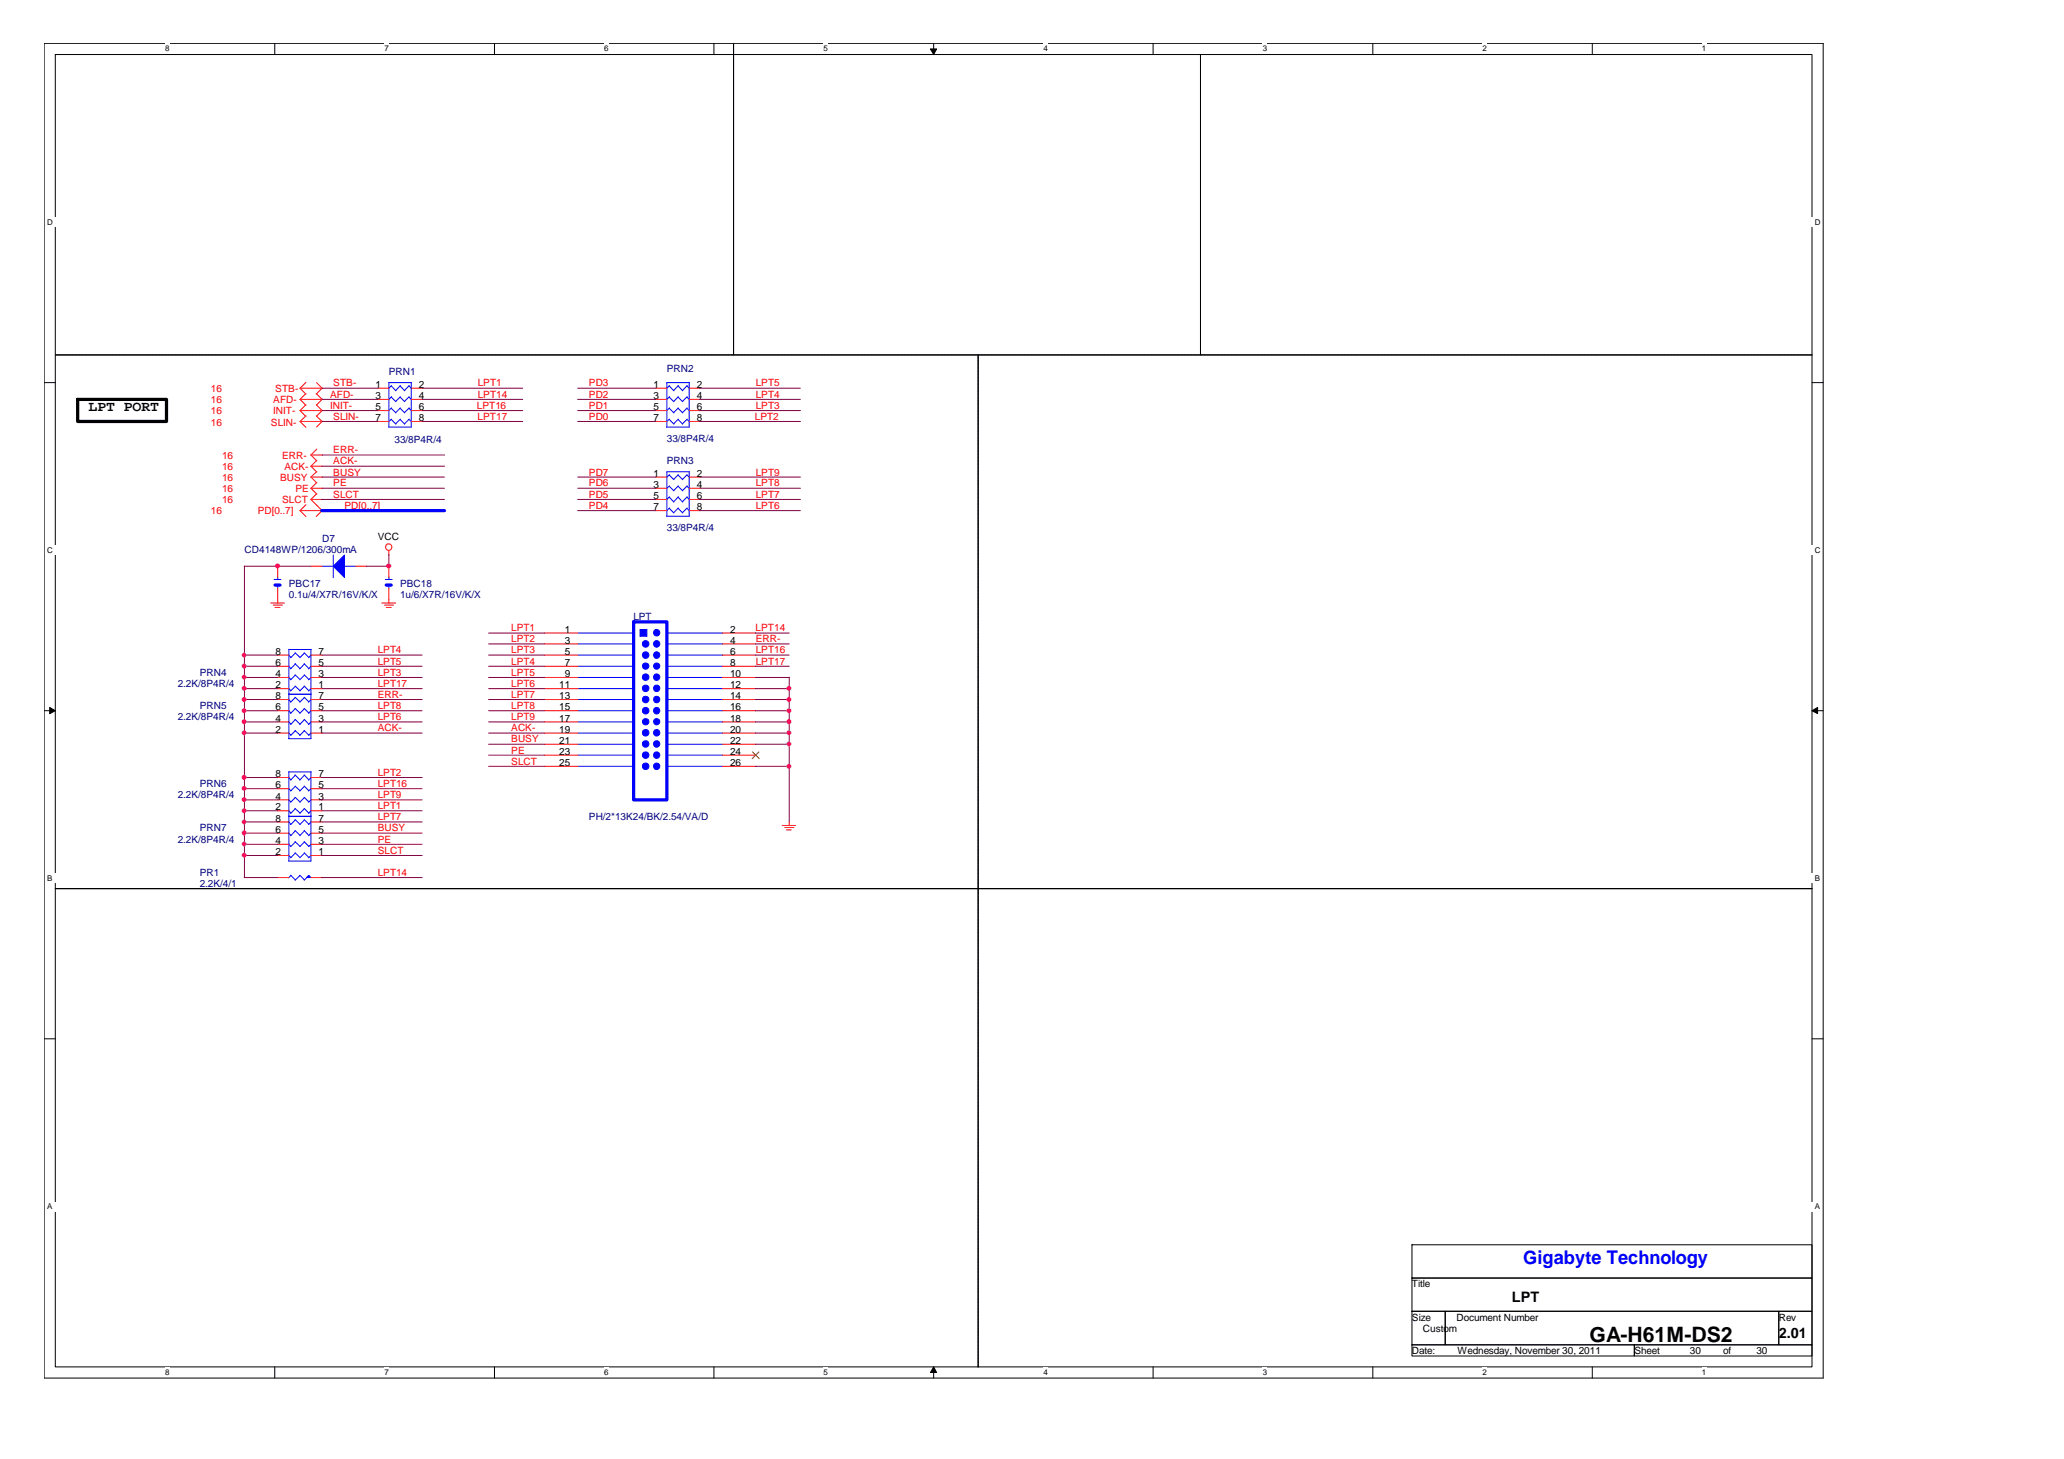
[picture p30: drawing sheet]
<svg xmlns="http://www.w3.org/2000/svg" width="297mm" height="210mm" viewBox="0 0 297 210" stroke-linecap="round" stroke-linejoin="round" font-family="sans-serif">
<defs><g id="words">
<text font-size="3" x="228.8" y="193.1">GA-H61M-DS2</text>
<text font-size="2.7" fill="#00f" x="219.2" y="181.9">Gigabyte Technology</text>
<g font-size="2.1">
<text x="12.7" y="59.2">LPT PORT</text>
<text x="217.6" y="187.4">LPT</text>
<text x="256" y="192.5">2.01</text>
</g>
<g font-size="1.4" fill="#000080">
<text x="56" y="54">PRN1</text>
<text x="96" y="53.5">PRN2</text>
<text x="56.8" y="63.8">33/8P4R/4</text>
<text x="96" y="63.6">33/8P4R/4</text>
<text x="96" y="66.8">PRN3</text>
<text x="46.4" y="78">D7</text>
<text x="96" y="76.4">33/8P4R/4</text>
<text x="35.2" y="79.6">CD4148WP/1206/300mA</text>
<text x="41.6" y="84.4">PBC17</text>
<text x="41.6" y="86">0.1u/4/X7R/16V/K/X</text>
<text x="57.6" y="84.4">PBC18</text>
<text x="57.6" y="86">1u/6/X7R/16V/K/X</text>
<text x="91.2" y="89.2">LPT</text>
<text x="25.6" y="98.8">2.2K/8P4R/4</text>
<text x="28.7" y="97.2">PRN4</text>
<text x="28.7" y="102">PRN5</text>
<text x="25.6" y="103.6">2.2K/8P4R/4</text>
<text x="28.7" y="113.2">PRN6</text>
<text x="25.6" y="114.8">2.2K/8P4R/4</text>
<text x="28.7" y="119.6">PRN7</text>
<text x="84.8" y="118">PH/2*13K24/BK/2.54/VA/D</text>
<text x="25.6" y="121.2">2.2K/8P4R/4</text>
<text x="28.7" y="126">PR1</text>
<text x="28.7" y="127.6">2.2K/4/1</text>
</g>
<g font-size="1.4" fill="#f00">
<text x="30.4" y="58">16</text>
<text x="30.4" y="59.6">16</text>
<text x="30.4" y="56.4">16</text>
<text x="39.3" y="58">AFD-</text>
<text x="39.3" y="59.6">INIT-</text>
<text x="39.6" y="56.4">STB-</text>
<text x="47.5" y="57.2">AFD-</text>
<text x="47.5" y="58.8">INIT-</text>
<text x="48" y="55.6">STB-</text>
<text x="68.6" y="58.8">LPT16</text>
<text x="68.7" y="57.2">LPT14</text>
<text x="68.8" y="55.6">LPT1</text>
<text x="84.8" y="58.8">PD1</text>
<text x="84.8" y="55.6">PD3</text>
<text x="84.8" y="57.2">PD2</text>
<text x="108.8" y="58.8">LPT3</text>
<text x="108.8" y="55.6">LPT5</text>
<text x="108.8" y="57.2">LPT4</text>
<text x="30.4" y="61.2">16</text>
<text x="39" y="61.2">SLIN-</text>
<text x="48" y="65.2">ERR-</text>
<text x="48" y="60.4">SLIN-</text>
<text x="68.7" y="60.4">LPT17</text>
<text x="84.8" y="60.4">PD0</text>
<text x="108.6" y="60.4">LPT2</text>
<text x="32" y="69.2">16</text>
<text x="32" y="67.6">16</text>
<text x="32" y="70.8">16</text>
<text x="32" y="66">16</text>
<text x="40.3" y="69.2">BUSY</text>
<text x="40.6" y="66">ERR-</text>
<text x="40.9" y="67.6">ACK-</text>
<text x="42.5" y="70.8">PE</text>
<text x="48" y="66.8">ACK-</text>
<text x="48" y="68.4">BUSY</text>
<text x="48" y="70">PE</text>
<text x="48" y="71.6">SLCT</text>
<text x="84.8" y="68.4">PD7</text>
<text x="84.8" y="70">PD6</text>
<text x="84.8" y="71.6">PD5</text>
<text x="108.8" y="71.6">LPT7</text>
<text x="108.8" y="68.4">LPT9</text>
<text x="108.8" y="70">LPT8</text>
<text x="30.4" y="74">16</text>
<text x="32" y="72.4">16</text>
<text x="37.1" y="74">PD[0..7]</text>
<text x="40.6" y="72.4">SLCT</text>
<text x="49.6" y="73.2">PD[0..7]</text>
<text x="84.8" y="73.2">PD4</text>
<text x="108.8" y="73.2">LPT6</text>
<text x="54.4" y="95.6">LPT5</text>
<text x="54.4" y="94">LPT4</text>
<text x="73.6" y="92.4">LPT2</text>
<text x="73.6" y="90.8">LPT1</text>
<text x="73.6" y="94">LPT3</text>
<text x="73.6" y="95.6">LPT4</text>
<text x="108.8" y="90.8">LPT14</text>
<text x="108.8" y="92.4">ERR-</text>
<text x="108.8" y="94">LPT16</text>
<text x="108.8" y="95.6">LPT17</text>
<text x="54.4" y="97.2">LPT3</text>
<text x="54.4" y="98.8">LPT17</text>
<text x="54.4" y="102">LPT8</text>
<text x="54.4" y="100.4">ERR-</text>
<text x="73.6" y="97.2">LPT5</text>
<text x="73.6" y="100.4">LPT7</text>
<text x="73.6" y="98.8">LPT6</text>
<text x="73.6" y="102">LPT8</text>
<text x="54.4" y="103.6">LPT6</text>
<text x="54.4" y="105.2">ACK-</text>
<text x="73.6" y="105.2">ACK-</text>
<text x="73.6" y="103.6">LPT9</text>
<text x="73.6" y="106.8">BUSY</text>
<text x="54.4" y="113.2">LPT16</text>
<text x="54.4" y="111.6">LPT2</text>
<text x="73.6" y="108.4">PE</text>
<text x="73.6" y="110">SLCT</text>
<text x="54.4" y="118">LPT7</text>
<text x="54.4" y="114.8">LPT9</text>
<text x="54.4" y="119.6">BUSY</text>
<text x="54.4" y="116.4">LPT1</text>
<text x="54.4" y="121.2">PE</text>
<text x="54.4" y="126">LPT14</text>
<text x="54.4" y="122.8">SLCT</text>
</g>
<g font-size="1.4">
<text x="54.1" y="55.8">1</text>
<text x="54.1" y="57.4">3</text>
<text x="54.1" y="59">5</text>
<text x="60.3" y="55.8">2</text>
<text x="60.3" y="57.4">4</text>
<text x="60.3" y="59">6</text>
<text x="94.1" y="55.8">1</text>
<text x="94.1" y="57.4">3</text>
<text x="94.1" y="59">5</text>
<text x="100.3" y="55.8">2</text>
<text x="100.3" y="57.4">4</text>
<text x="100.3" y="59">6</text>
<text x="54.1" y="60.6">7</text>
<text x="60.3" y="60.6">8</text>
<text x="94.1" y="60.6">7</text>
<text x="100.3" y="60.6">8</text>
<text x="94.1" y="68.6">1</text>
<text x="94.1" y="70.2">3</text>
<text x="94.1" y="71.8">5</text>
<text x="100.3" y="68.6">2</text>
<text x="100.3" y="70.2">4</text>
<text x="100.3" y="71.8">6</text>
<text x="54.4" y="77.7">VCC</text>
<text x="94.1" y="73.4">7</text>
<text x="100.3" y="73.4">8</text>
<text x="39.7" y="95.8">6</text>
<text x="39.7" y="94.2">8</text>
<text x="45.8" y="95.8">5</text>
<text x="45.8" y="94.2">7</text>
<text x="81.3" y="91">1</text>
<text x="81.3" y="92.6">3</text>
<text x="81.3" y="94.2">5</text>
<text x="81.3" y="95.8">7</text>
<text x="105.1" y="91">2</text>
<text x="105.1" y="92.6">4</text>
<text x="105.1" y="94.2">6</text>
<text x="105.1" y="95.8">8</text>
<text x="39.7" y="99">2</text>
<text x="39.7" y="97.4">4</text>
<text x="39.7" y="100.6">8</text>
<text x="45.8" y="99">1</text>
<text x="45.8" y="97.4">3</text>
<text x="45.8" y="100.6">7</text>
<text x="80.5" y="99">11</text>
<text x="80.5" y="100.6">13</text>
<text x="81.3" y="97.4">9</text>
<text x="105.1" y="97.4">10</text>
<text x="105.1" y="99">12</text>
<text x="105.1" y="100.6">14</text>
<text x="39.7" y="105.4">2</text>
<text x="39.7" y="103.8">4</text>
<text x="39.7" y="102.2">6</text>
<text x="45.8" y="105.4">1</text>
<text x="45.8" y="103.8">3</text>
<text x="45.8" y="102.2">5</text>
<text x="80.5" y="102.2">15</text>
<text x="80.5" y="103.8">17</text>
<text x="80.5" y="105.4">19</text>
<text x="80.5" y="107">21</text>
<text x="105.1" y="102.2">16</text>
<text x="105.1" y="103.8">18</text>
<text x="105.1" y="105.4">20</text>
<text x="105.1" y="107">22</text>
<text x="39.7" y="113.4">6</text>
<text x="39.7" y="111.8">8</text>
<text x="45.8" y="113.4">5</text>
<text x="45.8" y="111.8">7</text>
<text x="80.5" y="108.6">23</text>
<text x="80.5" y="110.2">25</text>
<text x="105.1" y="108.6">24</text>
<text x="105.1" y="110.2">26</text>
<text x="39.7" y="116.6">2</text>
<text x="39.7" y="115">4</text>
<text x="39.7" y="119.8">6</text>
<text x="39.7" y="118.2">8</text>
<text x="45.8" y="116.6">1</text>
<text x="45.8" y="115">3</text>
<text x="45.8" y="119.8">5</text>
<text x="45.8" y="118.2">7</text>
<text x="39.7" y="123">2</text>
<text x="39.7" y="121.4">4</text>
<text x="45.8" y="123">1</text>
<text x="45.8" y="121.4">3</text>
<text x="203.2" y="185.2">Title</text>
<text x="203.2" y="190">Size</text>
<text x="204.8" y="191.6">Custom</text>
<text x="209.6" y="190">Document Number</text>
<text x="256" y="190">Rev</text>
<text x="203.2" y="194.8">Date:</text>
<text x="209.8" y="194.8">Wednesday, November 30, 2011</text>
<text x="235.2" y="194.8">Sheet</text>
<text x="243.2" y="194.8">30</text>
<text x="248" y="194.8">of</text>
<text x="252.8" y="194.8">30</text>
</g>
<g font-size="1.1">
<text x="23.7" y="7.4">8</text>
<text x="55.3" y="7.4">7</text>
<text x="87" y="7.4">6</text>
<text x="118.5" y="7.4">5</text>
<text x="150.2" y="7.4">4</text>
<text x="181.7" y="7.4">3</text>
<text x="213.4" y="7.4">2</text>
<text x="244.9" y="7.4">1</text>
<text x="6.8" y="32.4">D</text>
<text x="261.2" y="32.4">D</text>
<text x="6.8" y="79.6">C</text>
<text x="261.2" y="79.6">C</text>
<text x="6.8" y="126.8">B</text>
<text x="261.2" y="126.8">B</text>
<text x="6.8" y="174">A</text>
<text x="261.2" y="174">A</text>
<text x="23.7" y="197.8">8</text>
<text x="55.3" y="197.8">7</text>
<text x="87" y="197.8">6</text>
<text x="118.5" y="197.8">5</text>
<text x="150.2" y="197.8">4</text>
<text x="181.7" y="197.8">3</text>
<text x="213.4" y="197.8">2</text>
<text x="244.9" y="197.8">1</text>
</g>
</g></defs>
<path d="M6.3 6.2h256.1v192.1h-256.1zM8 7.8h252.8v188.9h-252.8z" fill="none" stroke="#000" stroke-width=".14"/>
<g fill="#fff">
<path d="M23.7 6.3h.6v1.3h-.6z"/>
<path d="M23.7 196.7h.6v1.3h-.6z"/>
</g>
<path d="M39.5 6.2v1.6M39.5 196.7v1.6" fill="none" stroke="#000" stroke-width=".14"/>
<g fill="#fff">
<path d="M55.3 6.3h.6v1.3h-.6z"/>
<path d="M55.3 196.7h.6v1.3h-.6z"/>
</g>
<path d="M71.2 6.2v1.6M71.2 196.7v1.6" fill="none" stroke="#000" stroke-width=".14"/>
<g fill="#fff">
<path d="M87 6.3h.5v1.3h-.5z"/>
<path d="M87 196.7h.5v1.3h-.5z"/>
</g>
<path d="M102.7 6.2v1.6M102.7 196.7v1.6" fill="none" stroke="#000" stroke-width=".14"/>
<g fill="#fff">
<path d="M118.5 6.3h.6v1.3h-.6z"/>
<path d="M118.5 196.7h.6v1.3h-.6z"/>
</g>
<path d="M134.4 6.2v1.6M134.4 196.7v1.6" fill="none" stroke="#000" stroke-width=".14"/>
<path d="M133.9 7h.9l-.4 .8zM134.4 196.7l.4 .8h-.9z" fill="#000" stroke="#000" stroke-width=".14"/>
<g fill="#fff">
<path d="M150.2 6.3h.5v1.3h-.5z"/>
<path d="M150.2 196.7h.5v1.3h-.5z"/>
</g>
<path d="M165.9 6.2v1.6M165.9 196.7v1.6" fill="none" stroke="#000" stroke-width=".14"/>
<g fill="#fff">
<path d="M181.7 6.3h.6v1.3h-.6z"/>
<path d="M181.7 196.7h.6v1.3h-.6z"/>
</g>
<path d="M197.6 6.2v1.6M197.6 196.7v1.6" fill="none" stroke="#000" stroke-width=".14"/>
<g fill="#fff">
<path d="M213.4 6.3h.6v1.3h-.6z"/>
<path d="M213.4 196.7h.6v1.3h-.6z"/>
</g>
<path d="M229.2 6.2v1.6M229.2 196.7v1.6" fill="none" stroke="#000" stroke-width=".14"/>
<g fill="#fff">
<path d="M244.9 6.3h.6v1.3h-.6z"/>
<path d="M244.9 196.7h.6v1.3h-.6z"/>
<path d="M6.8 31.3h255.2v1.4h-255.2z"/>
<path d="M6.8 78.5h255.2v1.4h-255.2z"/>
</g>
<path d="M6.3 55h1.7M260.8 55h1.6" fill="none" stroke="#000" stroke-width=".14"/>
<path d="M6.8 125.7h255.1v1.4h-255.1z" fill="#fff"/>
<path d="M6.3 102.2h1.7M260.8 102.2h1.6" fill="none" stroke="#000" stroke-width=".14"/>
<path d="M7.2 101.8l.8 .4-.8 .5zM260.8 102.2l.8-.4v.9z" fill="#000" stroke="#000" stroke-width=".14"/>
<path d="M6.8 172.9h255.1v1.4h-255.1z" fill="#fff"/>
<g fill="none" stroke="#000" stroke-width=".14">
<path d="M105.6 6.2v44.9M172.8 7.8v43.3M8 51.1h252.8M140.8 51.1v145.6M8 127.9h252.8M6.3 149.5h1.7M260.8 149.5h1.6M203.2 179.1h57.6v4.8h-57.6zM203.2 183.9h57.6v4.8h-57.6zM203.2 188.7h4.8v4.8h-4.8zM203.2 193.5h32v1.6h-32zM208 188.7h48v4.8h-48z"/>
<path d="M235.2 193.5h25.6v1.6h-25.6zM256 188.7h4.8v4.8h-4.8z"/>
</g>
<path d="M11.2 57.5h12.8v3.1h-12.8z" fill="none" stroke="#000" stroke-width=".47"/>
<g fill="none" stroke="#f00" stroke-width=".14">
<path d="M43.2 57.5l.8 .8M43.2 59.1l.8 .8M43.2 55.9h3.2l-.9 .8M43.2 55.9l.8 .8M44 56.6l-.8 .9M44 58.2l-.8 .9M44 59.8l-.8 .8M44 55l-.8 .9M45.5 56.6l.9 .9h-3.2M45.5 58.2l.9 .9h-3.2M45.5 59.8l.9 .8h-3.2M45.6 55l.8 .9"/>
<path d="M46.4 57.4l-.8 .9M46.4 59l-.8 .9M54.4 57.5h1.6M54.4 59.1h1.6M54.4 55.9h1.6M59.2 57.5h1.5M59.2 59.1h1.5M59.2 55.9h1.5M94.4 57.5h1.6M94.4 59.1h1.6M94.4 55.9h1.6M99.2 57.5h1.6"/>
<path d="M99.2 59.1h1.6M99.2 55.9h1.6M43.2 73.5h3.2l-.9 .8M43.2 73.5l.8 .8M43.2 60.6l.8 .9M44 72.6l-.8 .9M44.7 71.9h1.7M44.7 71.9l1.7 1.6M44.7 70.2h1.7M44.7 70.2l.9 .9M44.7 68.6h1.7M44.7 68.6l.9 .9"/>
<path d="M44.7 67.1h1.7M44.7 67.1l.9 .8M44.7 65.5h1.7M44.7 65.5l.9 .8M45.6 71l-.9 .9M45.6 69.4l-.9 .8M45.6 67.8l-.9 .8M45.6 66.2l-.9 .9M45.6 64.6l-.9 .9M46.4 60.6l-.8 .8M54.4 60.6h1.6M56 79.2v.7"/>
<path d="M59.2 60.6h1.5M94.4 71.9h1.6M94.4 70.2h1.6M94.4 68.6h1.6M94.4 73.5h1.6M94.4 60.6h1.6M99.2 71.9h1.6M99.2 70.2h1.6M99.2 68.6h1.6M99.2 73.5h1.6M99.2 60.6h1.6M38.9 86.8h2"/>
<path d="M39.3 87.1h1.3M39.6 87.4h.7M40 81.5v1.6M40 84.6v2.2M40 99.1h1.6M40 97.5h1.6M40 95.9h1.6M40 94.2h1.6M44.7 99.1h1.7M44.7 97.5h1.7M44.7 95.9h1.7M44.7 94.2h1.7"/>
<path d="M44.7 81.5h1.7M51.2 81.5h1.5M54.9 86.8h2M55.3 87.1h1.3M55.6 87.4h.7M56 81.5v1.6M56 84.6v2.2M78.4 99.1h4.8M78.4 97.5h4.8M78.4 95.9h4.8M78.4 94.2h4.8M78.4 91.1h4.8"/>
<path d="M78.4 92.6h4.8M104 99.1h4.8M104 97.5h4.8M104 95.9h4.8M104 94.2h4.8M104 91.1h4.8M104 92.6h4.8M40 116.6h1.6M40 115.1h1.6M40 113.5h1.6M40 111.9h1.6M40 100.6h1.6"/>
<path d="M40 102.2h1.6M40 103.9h1.6M40 105.5h1.6M40 119.9h1.6M40 118.3h1.6M44.7 116.6h1.7M44.7 115.1h1.7M44.7 113.5h1.7M44.7 111.9h1.7M44.7 100.6h1.7M44.7 102.2h1.7M44.7 103.9h1.7"/>
<path d="M44.7 105.5h1.7M44.7 119.9h1.7M44.7 118.3h1.7M78.4 100.6h4.8M78.4 102.2h4.8M78.4 103.9h4.8M78.4 105.5h4.8M78.4 107.1h4.8M78.4 108.6h4.8M78.4 110.3h4.8M104 100.6h4.8M104 102.2h4.8"/>
<path d="M104 103.9h4.8M104 105.5h4.8M104 107.1h4.8M104 108.6h4.8M104 110.3h4.8M112.6 118.8h1.9M112.9 119.1h1.4M113.2 119.4h.7M113.6 118.3v.5M40 126.3h1.6M40 123.1h1.6M40 121.5h1.6"/>
<path d="M44.7 126.3h1.7M44.7 123.1h1.7M44.7 121.5h1.7"/>
<circle cx="55.9" cy="78.7" r=".46"/>
</g>
<g fill="none" stroke="#00f" stroke-width=".14">
<path d="M56.3 55.5l.7 .7M56.3 57.1l.7 .7M56.3 58.7l.7 .7M56.3 55.5l-.3 .4M56.3 57.1l-.3 .4M56.3 58.7l-.3 .4M57.6 55.5l.7 .7M57.6 57.1l.7 .7M57.6 58.7l.7 .7M57.6 55.5l-.7 .7M57.6 57.1l-.7 .7M57.6 58.7l-.7 .7"/>
<path d="M58.8 55.5l.4 .4M58.8 57.1l.4 .4M58.8 58.7l.4 .4M58.9 55.5l-.7 .7M58.9 57.1l-.7 .7M58.9 58.7l-.7 .7M59.2 55v6.5M59.2 55h-3.2v6.5M96.3 55.5l.7 .7M96.3 57.1l.7 .7M96.3 58.7l.7 .7M96.4 55.5l-.4 .4"/>
<path d="M96.4 57.1l-.4 .4M96.4 58.7l-.4 .4M97.6 55.5l.7 .7M97.6 57.1l.7 .7M97.6 58.7l.7 .7M97.6 55.5l-.7 .7M97.6 57.1l-.7 .7M97.6 58.7l-.7 .7M98.8 55.5l.4 .4M98.8 57.1l.4 .4M98.8 58.7l.4 .4M98.9 55.5l-.7 .7"/>
<path d="M98.9 57.1l-.7 .7M98.9 58.7l-.7 .7M99.2 55v6.5M99.2 55h-3.2v6.5M48 79.9v3.2M55.9 61.4h3.3M56.3 60.3l.7 .7M56.3 60.3l-.3 .3M57.6 60.3l.7 .7M57.6 60.3l-.7 .7M58.8 60.3l.4 .4M58.9 60.3l-.7 .7"/>
<path d="M95.9 61.4h3.3M95.9 74.3h3.3M96.3 60.3l.7 .7M96.3 68.3l.7 .7M96.3 69.9l.7 .7M96.3 71.5l.7 .7M96.3 73.1l.7 .7M96.4 71.5l-.4 .4M96.4 60.3l-.4 .3M96.4 68.3l-.4 .3M96.4 69.9l-.4 .3M96.4 73.1l-.4 .4"/>
<path d="M97.6 60.3l.7 .7M97.6 68.3l.7 .7M97.6 69.9l.7 .7M97.6 71.5l.7 .7M97.6 73.1l.7 .7M97.6 60.3l-.7 .7M97.6 68.3l-.7 .7M97.6 69.9l-.7 .7M97.6 71.5l-.7 .7M97.6 73.1l-.7 .7M98.8 60.3l.4 .4M98.8 68.3l.4 .4"/>
<path d="M98.8 69.9l.4 .4M98.8 71.5l.4 .4M98.8 73.1l.4 .4M98.9 60.3l-.7 .7M98.9 68.3l-.7 .7M98.9 69.9l-.7 .7M98.9 71.5l-.7 .7M98.9 73.1l-.7 .7M99.2 67.9v6.4M99.2 67.9h-3.2v6.4M39.5 83.4h.9M40 83v.4"/>
<path d="M40 84.1v.5M41.5 99.9h3.3M41.5 99l.4 .4M41.5 97.4l.4 .4M41.5 95.8l.4 .4M41.5 94.2l.4 .4M41.6 93.4v12.9M41.6 93.4h3.2M42.5 98.7l.7 .7M42.5 97.1l.7 .7M42.5 95.5l.7 .7M42.5 93.9l.7 .7"/>
<path d="M42.5 98.7l-.7 .7M42.5 97.1l-.7 .7M42.5 95.5l-.7 .7M42.5 94l-.7 .6M43.8 98.7l.6 .7M43.8 97.1l.6 .7M43.8 95.5l.6 .7M43.8 93.9l.6 .7M43.8 98.7l-.7 .7M43.8 97.1l-.7 .7M43.8 95.5l-.7 .7M43.8 94l-.7 .6"/>
<path d="M44.7 93.4v12.9h-3.2M44.7 99.1l-.3 .3M44.7 97.5l-.3 .3M44.7 95.9l-.3 .3M44.7 94.2l-.3 .4M46.3 81.5h1.7M49.5 81.5h1.7M55.5 83.4h.9M56 83v.4M56 84.1v.5M83.2 91.1h8M83.2 92.6h8"/>
<path d="M83.2 94.2h8M83.2 95.9h8M83.2 97.5h8M83.2 99.1h8M96 91.1h8M96 92.6h8M96 94.2h8M96 95.9h8M96 97.5h8M96 99.1h8M41.5 117.4h3.3M41.5 116.6l.4 .4"/>
<path d="M41.5 115l.4 .4M41.5 113.4l.4 .4M41.5 111.8l.4 .4M41.5 105.4l.4 .4M41.5 103.8l.4 .4M41.5 102.2l.4 .4M41.5 100.6l.4 .4M41.5 119.8l.4 .4M41.5 118.2l.4 .4M41.6 111v12.9M41.6 111.1h3.2M42.5 116.3l.7 .7"/>
<path d="M42.5 114.7l.7 .7M42.5 113.1l.7 .7M42.5 111.5l.7 .7M42.5 105.1l.7 .7M42.5 103.5l.7 .7M42.5 101.9l.7 .7M42.5 100.3l.7 .7M42.5 119.5l.7 .7M42.5 117.9l.7 .7M42.5 116.3l-.7 .7M42.5 114.7l-.7 .7M42.5 113.1l-.7 .7"/>
<path d="M42.5 111.5l-.7 .7M42.5 105.1l-.7 .7M42.5 103.5l-.7 .7M42.5 102l-.7 .6M42.5 100.3l-.7 .7M42.5 119.5l-.7 .7M42.5 118l-.7 .6M43.8 116.3l.6 .7M43.8 114.7l.6 .7M43.8 113.1l.6 .7M43.8 111.5l.6 .7M43.8 105.1l.6 .7"/>
<path d="M43.8 103.5l.6 .7M43.8 101.9l.6 .7M43.8 100.3l.6 .7M43.8 119.5l.6 .7M43.8 117.9l.6 .7M43.8 116.3l-.7 .7M43.8 114.7l-.7 .7M43.8 113.1l-.7 .7M43.8 111.5l-.7 .7M43.8 105.1l-.7 .7M43.8 103.5l-.7 .7M43.8 102l-.7 .6"/>
<path d="M43.8 100.3l-.7 .7M43.8 119.5l-.7 .7M43.8 118l-.7 .6M44.7 116.6l-.3 .4M44.7 115.1l-.3 .3M44.7 113.5l-.3 .3M44.7 111.9l-.3 .3M44.7 111v12.9h-3.2M44.7 105.5l-.3 .3M44.7 103.9l-.3 .3M44.7 102.2l-.3 .4M44.7 100.6l-.3 .4"/>
<path d="M44.7 119.9l-.3 .3M44.7 118.3l-.3 .3M83.2 100.6h8M83.2 102.2h8M83.2 103.9h8M83.2 105.5h8M83.2 107.1h8M83.2 108.6h8M83.2 110.3h8M96 100.6h8M96 102.2h8M96 103.9h8"/>
<path d="M96 105.5h8M96 107.1h8M96 108.6h8M96 110.3h8M41.5 123l.4 .4M41.5 121.4l.4 .4M41.8 125.9l.7 .7M41.9 126l-.4 .3M42.5 122.7l.7 .7M42.5 121.1l.7 .7M42.5 122.7l-.7 .7M42.5 121.1l-.7 .7"/>
<path d="M43.1 125.9l.7 .7M43.2 126l-.7 .6M43.8 122.7l.6 .7M43.8 121.1l.6 .7M43.8 122.7l-.7 .7M43.8 121.1l-.7 .7M44.4 126l-.6 .6M44.7 123.1l-.3 .3M44.7 121.5l-.3 .3"/>
</g>
<g fill="#00f" stroke="#00f" stroke-width=".14">
<path d="M44.1 126.3l.3-.3 .3 .3z" fill-rule="evenodd"/>
<path d="M49.6 79.9v3.2l-1.6-1.6z" fill-rule="evenodd"/>
<path d="M92.1 90.6h1v.9h-1z" fill-rule="evenodd"/>
<circle cx="94.5" cy="94.2" r=".46"/>
<circle cx="94.5" cy="95.8" r=".45"/>
<circle cx="94.5" cy="92.6" r=".46"/>
<circle cx="94.5" cy="91" r=".46"/>
<circle cx="94.5" cy="105.4" r=".46"/>
<circle cx="92.9" cy="105.4" r=".47"/>
<circle cx="92.9" cy="107" r=".47"/>
<circle cx="92.9" cy="108.6" r=".47"/>
<circle cx="92.9" cy="110.2" r=".47"/>
<circle cx="94.5" cy="107" r=".46"/>
<circle cx="94.5" cy="108.6" r=".46"/>
<circle cx="94.5" cy="110.2" r=".46"/>
<circle cx="92.9" cy="92.6" r=".47"/>
<circle cx="92.9" cy="94.2" r=".47"/>
<circle cx="92.9" cy="95.8" r=".46"/>
<circle cx="92.9" cy="97.4" r=".47"/>
<circle cx="92.9" cy="99" r=".47"/>
<circle cx="92.9" cy="100.6" r=".47"/>
<circle cx="92.9" cy="102.2" r=".47"/>
<circle cx="92.9" cy="103.8" r=".46"/>
<circle cx="94.5" cy="97.4" r=".46"/>
<circle cx="94.5" cy="99" r=".46"/>
<circle cx="94.5" cy="100.6" r=".46"/>
<circle cx="94.5" cy="102.2" r=".46"/>
<circle cx="94.5" cy="103.8" r=".45"/>
</g>
<path d="M46.3 73.5h17.7M39.6 84.2h.7M55.6 84.2h.7M91.2 89.5h4.8v25.6h-4.8z" fill="none" stroke="#00f" stroke-width=".47"/>
<path d="M108.3 108.2l1 .9M109.2 108.2l-1 .9" fill="none" stroke="#804000" stroke-width=".14"/>
<g fill="none" stroke="#800040" stroke-width=".14">
<path d="M46.4 59.1h8M46.4 55.9h8M46.4 57.5h8M60.7 59.1h14.5M60.7 55.9h14.5M60.7 57.5h14.5M83.1 59.1h11.3M83.1 55.9h11.3M83.1 57.5h11.3M100.7 59.1h14.5M100.7 55.9h14.5M100.7 57.5h14.5"/>
<path d="M46.3 65.5h17.7M46.3 67.1h17.7M46.3 68.6h17.7M46.3 70.2h17.7M46.3 71.9h17.7M46.4 60.6h8M56 79.8v1.7h-3.3M60.7 60.6h14.5M83.1 68.6h11.3M83.1 70.2h11.3M83.1 71.9h11.3M83.1 73.5h11.3"/>
<path d="M83.1 60.6h11.3M100.7 68.6h14.5M100.7 70.2h14.5M100.7 71.9h14.5M100.7 73.5h14.5M100.7 60.6h14.5M35.1 94.2h4.9M35.1 95.9h4.9M35.1 97.5h4.9M35.1 99.1h4.9M35.1 81.5h9.6M35.2 81.4v44.9"/>
<path d="M46.3 94.2h14.4M46.3 95.9h14.4M46.3 97.5h14.4M46.3 99.1h14.4M70.3 92.6h8.1M70.3 91.1h8.1M70.3 94.2h8.1M70.3 95.9h8.1M70.3 97.5h8.1M70.3 99.1h8.1M108.7 92.6h4.9M108.7 91.1h4.9"/>
<path d="M108.7 94.2h4.9M108.7 95.9h4.9M108.7 97.5h4.9M108.7 99.1h4.9M113.6 97.4v20.9M35.1 102.2h4.9M35.1 100.6h4.9M35.1 105.5h4.9M35.1 103.9h4.9M35.1 111.9h4.9M35.1 118.3h4.9M35.1 116.6h4.9"/>
<path d="M35.1 113.5h4.9M35.1 115.1h4.9M35.1 119.9h4.9M46.3 102.2h14.4M46.3 100.6h14.4M46.3 105.5h14.4M46.3 103.9h14.4M46.3 111.9h14.4M46.3 118.3h14.4M46.3 116.6h14.4M46.3 113.5h14.4M46.3 115.1h14.4"/>
<path d="M46.3 119.9h14.4M70.3 107.1h8.1M70.3 110.3h8.1M70.3 102.2h8.1M70.3 100.6h8.1M70.3 105.5h8.1M70.3 103.9h8.1M70.3 108.6h8.1M108.7 107.1h4.9M108.7 110.3h4.9M108.7 102.2h4.9M108.7 100.6h4.9"/>
<path d="M108.7 105.5h4.9M108.7 103.9h4.9M35.1 121.5h4.9M35.1 126.3h4.9M35.1 123.1h4.9M46.3 121.5h14.4M46.3 126.3h14.4M46.3 123.1h14.4"/>
</g>
<g fill="#f0f" stroke="#f0f" stroke-width=".14">
<circle cx="113.5" cy="110.2" r=".3"/>
<circle cx="39.9" cy="81.4" r=".31"/>
<circle cx="35.1" cy="103.8" r=".31"/>
<circle cx="35.1" cy="121.4" r=".3"/>
<circle cx="113.5" cy="99" r=".3"/>
<circle cx="113.5" cy="107" r=".3"/>
<circle cx="113.5" cy="102.2" r=".3"/>
<circle cx="113.5" cy="103.8" r=".31"/>
<circle cx="113.5" cy="100.6" r=".3"/>
<circle cx="35.1" cy="105.4" r=".3"/>
<circle cx="35.1" cy="97.4" r=".3"/>
<circle cx="56" cy="81.4" r=".31"/>
<circle cx="35.1" cy="99" r=".3"/>
<circle cx="35.1" cy="94.2" r=".3"/>
<circle cx="35.1" cy="100.6" r=".3"/>
<circle cx="35.1" cy="118.2" r=".3"/>
<circle cx="35.1" cy="123" r=".3"/>
<circle cx="35.1" cy="102.2" r=".3"/>
<circle cx="35.1" cy="95.8" r=".31"/>
<circle cx="35.1" cy="116.6" r=".3"/>
<circle cx="35.1" cy="119.8" r=".31"/>
<circle cx="35.1" cy="115" r=".3"/>
<circle cx="35.1" cy="111.8" r=".31"/>
<circle cx="35.1" cy="113.4" r=".3"/>
<circle cx="113.5" cy="105.4" r=".3"/>
</g>
<use href="#words"/>
</svg>
